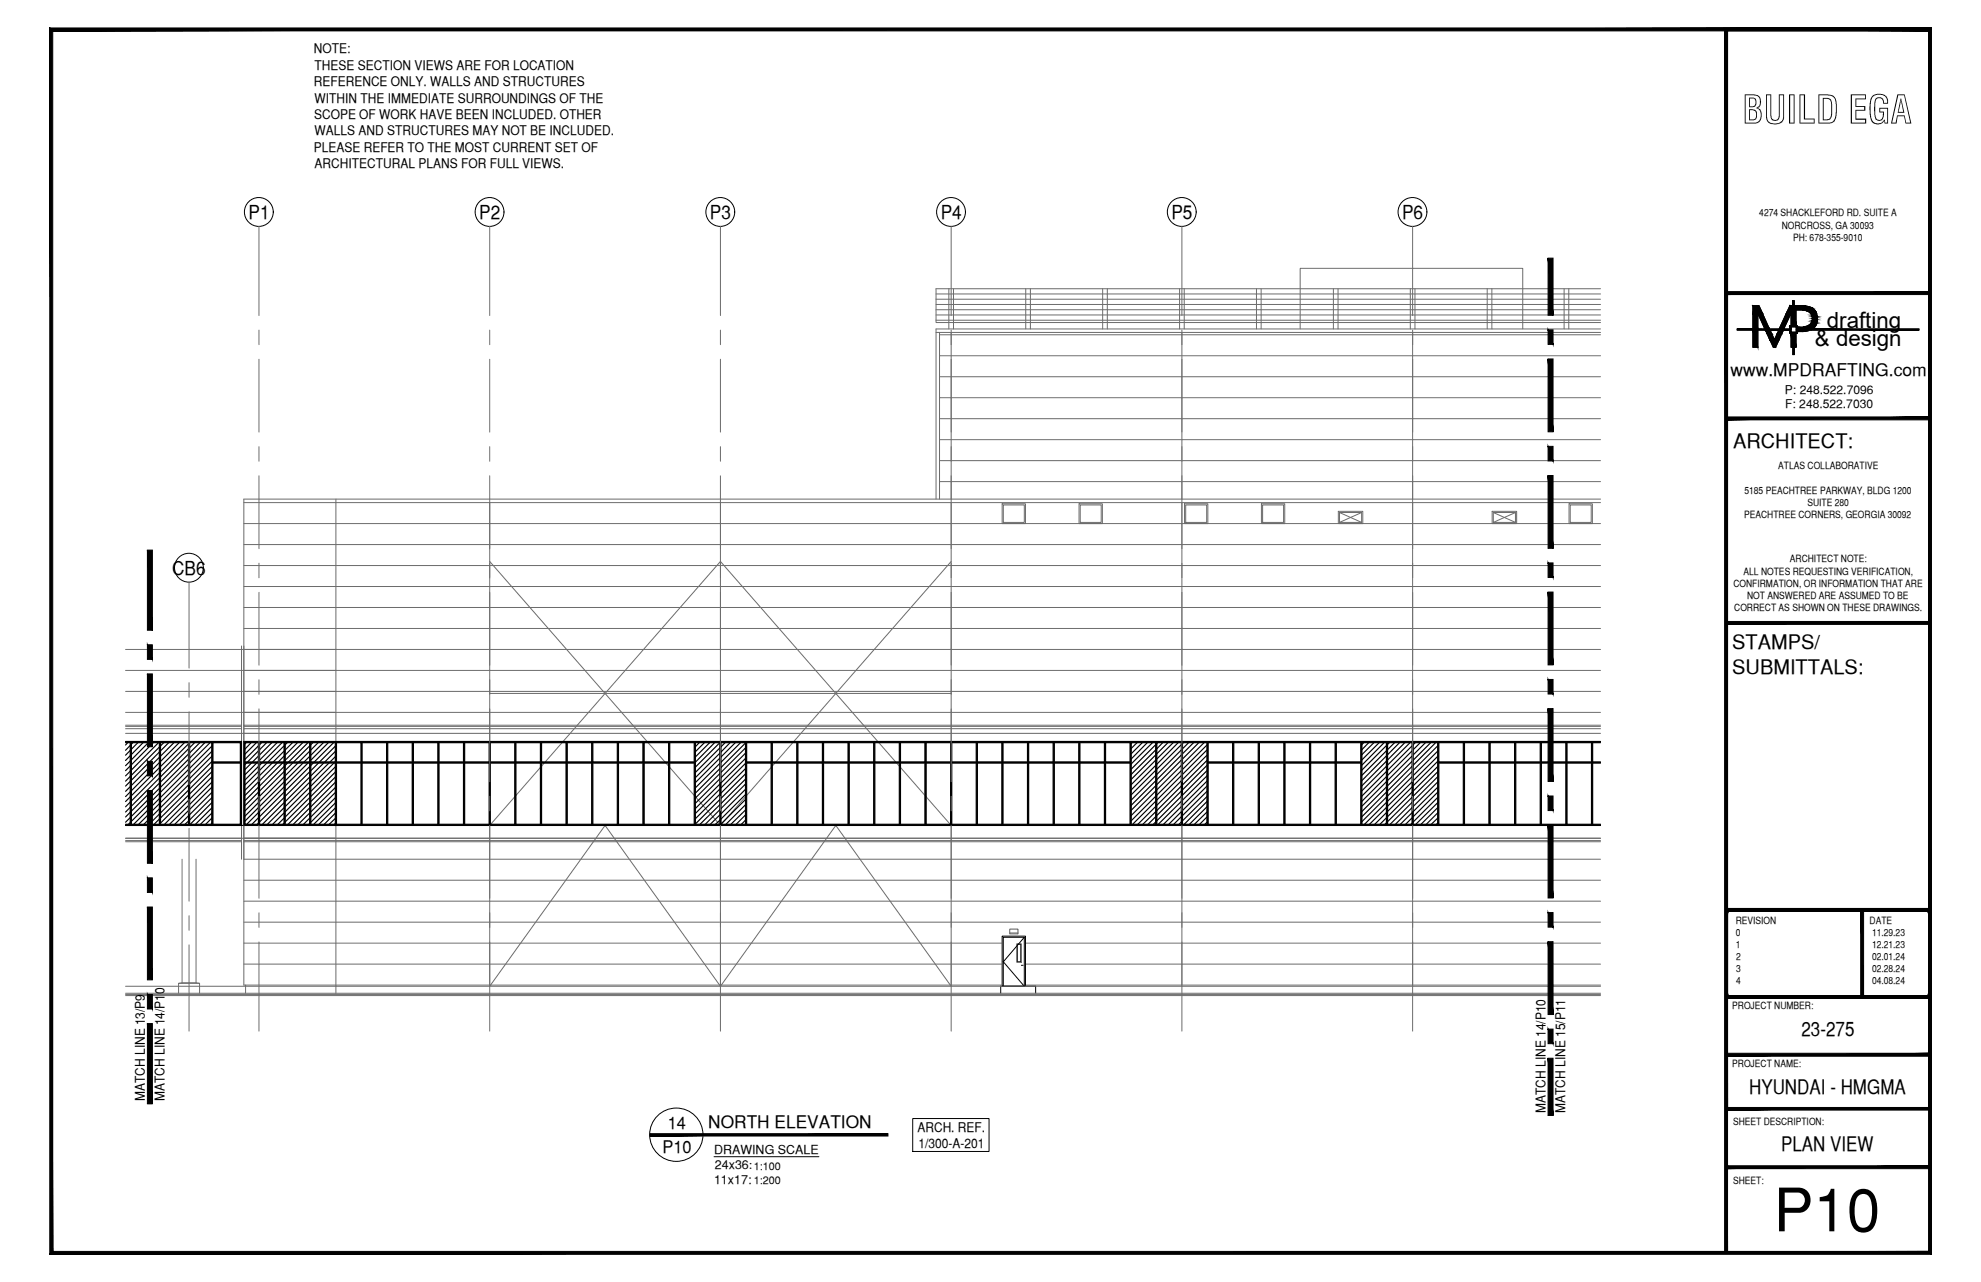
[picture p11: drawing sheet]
<svg xmlns="http://www.w3.org/2000/svg" width="432mm" height="279mm" viewBox="0 0 432 279" stroke-linecap="round" stroke-linejoin="round" font-family="sans-serif">
<defs><g id="words">
<text font-size="13.1" x="386.6" y="268.4">P10</text>
<text font-size="8.5" x="379.8" y="26.9">BUILD EGA</text>
<g font-size="4.9">
<text x="398.2" y="71.5">drafting</text>
<text x="395.6" y="75.5">&amp; design</text>
</g>
<g font-size="4.4">
<text x="377.8" y="97.5">ARCHITECT:</text>
<text x="377.6" y="141.5">STAMPS/</text>
<text x="377.6" y="146.9">SUBMITTALS:</text>
<text x="392.7" y="225.8">23-275</text>
<text x="381.3" y="238.5">HYUNDAI - HMGMA</text>
<text x="388.2" y="250.8">PLAN VIEW</text>
</g>
<g font-size="4.2">
<text x="54.2" y="47.8">P1</text>
<text x="104.5" y="47.8">P2</text>
<text x="154.7" y="47.8">P3</text>
<text x="205" y="47.8">P4</text>
<text x="255.3" y="47.8">P5</text>
<text x="305.6" y="47.8">P6</text>
<text x="37.5" y="125.2">CB6</text>
</g>
<g font-size="3.8">
<text x="377.2" y="82">www.MPDRAFTING.com</text>
<text x="145.5" y="246">14</text>
<text x="154.4" y="245.7">NORTH ELEVATION</text>
<text x="144.4" y="251.2">P10</text>
</g>
<g font-size="2.9">
<text x="68.4" y="11.6">NOTE:</text>
<text x="68.6" y="15.2">THESE SECTION VIEWS ARE FOR LOCATION</text>
<text x="68.4" y="18.8">REFERENCE ONLY. WALLS AND STRUCTURES</text>
<text x="68.6" y="22.4">WITHIN THE IMMEDIATE SURROUNDINGS OF THE</text>
<text x="68.5" y="25.9">SCOPE OF WORK HAVE BEEN INCLUDED. OTHER</text>
<text x="68.6" y="29.5">WALLS AND STRUCTURES MAY NOT BE INCLUDED.</text>
<text x="68.4" y="33">PLEASE REFER TO THE MOST CURRENT SET OF</text>
<text x="68.6" y="36.6">ARCHITECTURAL PLANS FOR FULL VIEWS.</text>
<text x="31.6" y="240" transform="rotate(-90 31.6 240)">MATCH LINE 13/P9</text>
<text x="35.9" y="240" transform="rotate(-90 35.9 240)">MATCH LINE 14/P10</text>
<text x="336.9" y="242.6" transform="rotate(-90 336.9 242.6)">MATCH LINE 14/P10</text>
<text x="341.2" y="242.6" transform="rotate(-90 341.2 242.6)">MATCH LINE 15/P11</text>
<text x="200" y="246.6">ARCH. REF.</text>
<text x="200.2" y="250.1">1/300-A-201</text>
</g>
<g font-size="2.7">
<text x="155.6" y="251.5">DRAWING SCALE</text>
<text x="155.8" y="254.8">24x36:</text>
<text x="155.6" y="258.1">11x17:</text>
</g>
<g font-size="2.6">
<text x="389.1" y="85.8">P: 248.522.7096</text>
<text x="389.1" y="89">F: 248.522.7030</text>
</g>
<g font-size="2.4">
<text x="164.3" y="255">1:100</text>
<text x="164.3" y="258.1">1:200</text>
</g>
<g font-size="2.2">
<text x="383.5" y="47.1">4274 SHACKLEFORD RD. SUITE A</text>
<text x="388.4" y="49.8">NORCROSS, GA 30093</text>
<text x="390.8" y="52.5">PH: 678-355-9010</text>
<text x="380.2" y="107.6">5185 PEACHTREE PARKWAY, BLDG 1200</text>
<text x="387.6" y="102.3">ATLAS COLLABORATIVE</text>
<text x="380.2" y="113">PEACHTREE CORNERS, GEORGIA 30092</text>
<text x="394" y="110.3">SUITE 280</text>
<text x="380" y="125.2">ALL NOTES REQUESTING VERIFICATION,</text>
<text x="390.1" y="122.6">ARCHITECT NOTE:</text>
<text x="377.8" y="127.9">CONFIRMATION, OR INFORMATION THAT ARE</text>
<text x="380.8" y="130.6">NOT ANSWERED ARE ASSUMED TO BE</text>
<text x="378" y="133.2">CORRECT AS SHOWN ON THESE DRAWINGS.</text>
<text x="378.3" y="201.3">REVISION</text>
<text x="378.4" y="204">0</text>
<text x="407.5" y="201.3">DATE</text>
<text x="408" y="204">11.29.23</text>
<text x="378.3" y="206.6">1</text>
<text x="378.5" y="209.2">2</text>
<text x="408" y="206.6">12.21.23</text>
<text x="408" y="209.2">02.01.24</text>
<text x="378.5" y="211.9">3</text>
<text x="378.5" y="214.5">4</text>
<text x="408" y="211.9">02.28.24</text>
<text x="408" y="214.5">04.08.24</text>
<text x="377.6" y="219.9">PROJECT NUMBER:</text>
<text x="377.6" y="232.5">PROJECT NAME:</text>
<text x="377.8" y="245.2">SHEET DESCRIPTION:</text>
<text x="377.8" y="257.9">SHEET:</text>
</g>
</g></defs>
<!-- layer: HEAVY_2 -->
<g fill="none" stroke="#000" stroke-width=".25">
<path d="M27.4 161.9h25v17.7h-25M27.4 161.7h25.1v18.1h-25.1M27.4 179.9h321.5M28.1 161.6l-.7 .8M28.4 161.6v18.3M28.5 161.6v18.3M28.6 161.6v18.3M29.2 161.6l-1.8 1.9M30.3 161.6l-2.9 3M31.4 161.6l-4 4.1M32.6 161.6l-5.2 5.3M33.7 161.6l-6.3 6.4"/>
<path d="M34.7 161.6v18.3M34.8 161.6l-7.4 7.5M34.9 161.6v18.3M35 161.6v18.3M35.9 161.6l-8.5 8.6M37 161.6l-9.6 9.7M38.2 161.6l-10.8 10.9M39.3 161.6l-11.9 12M40.4 161.6l-13 13.1M41.1 161.6v18.3M41.2 161.6v18.3l5.1-5.1M41.3 161.6v18.3"/>
<path d="M41.5 161.6l-14.1 14.2M42.7 161.6l-15.3 15.4M43.8 161.6l-16.4 16.5M44.9 161.6l-17.5 17.6M46 161.6l-18.3 18.3M46.2 161.6v18.3M46.3 161.6v18.3v-18.3M46.3 169.2l-10.7 10.7M46.3 171.4l-8.5 8.5M46.3 172.6l-7.3 7.3M46.3 176l-3.9 3.9M46.3 179.3l-.6 .6"/>
<path d="M46.3 162.5l-17.4 17.4M46.3 163.6l-16.3 16.3M46.3 164.7l-15.2 15.2M46.3 165.9l-14 14M46.3 167l-13 12.9M46.3 168.1l-11.8 11.8M46.3 170.4l-9.6 9.5M46.3 173.7l-6.2 6.2M46.3 177.1l-2.9 2.8M46.3 178.2l-1.7 1.7M46.3 166.2h6.2M46.3 166.3h6.2"/>
<path d="M46.3 166.1h6.2M46.4 161.6v18.3M52.6 161.6h-25.2h25.2v18.3M52.6 179.9h-25.2h25.2M53.3 166.2h98.1M53.3 166.3h98.1M53.3 166.1h98.1M53.8 161.7l-.5 .5M54.9 161.7l-1.6 1.7M56 161.7l-2.7 2.8M56.3 161.6v18.3M56.5 161.6v18.3"/>
<path d="M56.6 161.6v18.3M57.1 161.7l-3.8 3.9M58.2 161.7l-4.9 5.1M59.4 161.7l-6.1 6.1M60.5 161.7l-7.2 7.3M61.6 161.7l-8.3 8.4M61.9 161.6v18.3M62 161.6v18.3M62.2 161.6v18.3M62.7 161.7l-9.4 9.5M63.9 161.7l-10.6 10.6M65 161.7l-11.7 11.8"/>
<path d="M66.1 161.7l-12.8 12.9M67.2 161.7l-13.9 14M67.5 161.6v18.3M67.6 161.6v18.3M67.8 161.6v18.3M68.3 161.7l-15 15.1M69.5 161.7l-16.2 16.3M70.6 161.7l-17.3 17.4M71.7 161.7l-18 18.1M72.8 161.7l-18 18.1M73.1 161.6v18.3M73.2 162.5l-17.3 17.3"/>
<path d="M73.2 163.6l-16.1 16.2M73.2 164.8l-15 15M73.2 165.9l-13.9 13.9M73.2 167l-12.7 12.8M73.2 168.1l-11.7 11.7M73.2 169.2l-10.5 10.6M73.2 170.4l-9.4 9.4M73.2 171.5l-8.3 8.3M73.2 172.6l-7.2 7.2M73.2 173.7l-6 6.1M73.2 174.9l-4.9 4.9M73.2 176l-3.8 3.8"/>
<path d="M73.2 177.1l-2.7 2.7M73.2 178.2l-1.6 1.6M73.2 179.3l-.4 .5M73.2 161.6v18.3M73.3 161.6v18.3M78.7 161.6v18.3M78.8 161.6v18.3M78.9 161.6v18.3M84.3 161.6v18.3M84.4 161.6v18.3M84.5 161.6v18.3M89.9 161.6v18.3"/>
<path d="M90 161.6v18.3v-18.3M90.1 161.6v18.3M95.4 161.6v18.3M95.6 161.6v18.3M95.7 161.6v18.3M101 161.6v18.3M101.2 161.6v18.3M101.3 161.6v18.3M106.6 161.6v18.3M106.7 161.6v18.3M106.9 161.6v18.3M112.2 161.6v18.3"/>
<path d="M112.3 161.6v18.3M112.5 161.6v18.3M117.8 161.6v18.3M117.9 161.6v18.3M118 161.6v18.3M123.4 161.6v18.3M123.5 161.6v18.3M123.6 161.6v18.3M129 161.6v18.3M129.1 161.6v18.3M129.2 161.6v18.3M134.6 161.6v18.3"/>
<path d="M134.7 161.6v18.3M134.8 161.6v18.3M140.1 161.6v18.3M140.3 161.6v18.3v-18.3M140.4 161.6v18.3M145.7 161.6v18.3M145.9 161.6v18.3M146 161.6v18.3M151.3 161.6v18.3M151.4 161.7l.2-.1v18.3M151.4 167.3l5.8-5.7v18.3M151.4 161.6v18.3"/>
<path d="M152.7 161.6l-1.3 1.3M153.8 161.6l-2.4 2.4M154.9 161.6l-3.5 3.5M156 161.6l-4.6 4.6M156.9 161.6v18.3M157 161.6v18.3M158.3 161.6l-6.9 6.9M159.4 161.6l-8 8M160.5 161.6l-9.1 9.1M161.7 161.6l-10.3 10.2M162.5 161.6v18.3M162.6 161.8l-11.2 11.2"/>
<path d="M162.6 162.9l-11.2 11.2M162.6 164l-11.2 11.2M162.6 165.2l-11.2 11.1M162.6 166.2l-11.2 11.2M162.6 167.4l-11.2 11.2M162.6 168.5l-11.2 11.2M162.6 169.7l-10.3 10.2M162.6 170.8l-9.1 9.1M162.6 171.9l-8 8M162.6 173l-6.9 6.9M162.6 174.1l-5.8 5.8M162.6 175.3l-4.6 4.6"/>
<path d="M162.6 176.4l-3.5 3.5M162.6 177.5l-2.4 2.4M162.6 178.6l-1.2 1.3M162.6 179.8l-.2 .1M162.6 161.6v18.3M162.6 166.2h83.8M162.6 166.3h83.8M162.6 166.1h83.8M162.8 161.6v18.3M168.1 161.6v18.3M168.2 161.6v18.3M168.3 161.6v18.3"/>
<path d="M173.7 161.6v18.3M173.8 161.6v18.3M173.9 161.6v18.3M179.3 161.6v18.3M179.4 161.6v18.3M179.5 161.6v18.3M184.8 161.6v18.3M185 161.6v18.3M185.1 161.6v18.3M190.4 161.6v18.3M190.6 161.6v18.3M190.7 161.6v18.3"/>
<path d="M196 161.6v18.3M196.2 161.6v18.3M196.3 161.6v18.3M201.6 161.6v18.3M201.7 161.6v18.3v-18.3M201.9 161.6v18.3M207.2 161.6v18.3M207.3 161.6v18.3M207.5 161.6v18.3M212.8 161.6v18.3M212.9 161.6v18.3M213 161.6v18.3"/>
<path d="M218.4 161.6v18.3M218.5 161.6v18.3M218.6 161.6v18.3M224 161.6v18.3M224.1 161.6v18.3M224.2 161.6v18.3M229.6 161.6v18.3M229.7 161.6v18.3M229.8 161.6v18.3M235.1 161.6v18.3M235.3 161.6v18.3M235.4 161.6v18.3"/>
<path d="M240.7 161.6v18.3M240.9 161.6v18.3M241 161.6v18.3M246.3 161.6v18.3M246.4 161.6v18.3M246.6 161.6v18.3M247 161.6l-.6 .6M248.1 161.6l-1.7 1.7M249.2 161.6l-2.8 2.8M250.3 161.6l-3.9 3.9M251.5 161.6l-5.1 5M251.9 161.6v18.3"/>
<path d="M252 161.6v18.3M252.2 161.6v18.3M252.6 161.6l-6.2 6.2M253.7 161.6l-7.3 7.3M254.8 161.6l-8.4 8.4M256 161.6l-9.6 9.5M257 161.6l-10.6 10.7M257.5 161.6v18.3M257.6 161.6v18.3M257.7 161.6v18.3M258.2 161.6l-11.8 11.8M259.3 161.6l-12.9 12.9"/>
<path d="M260.4 161.6l-14 14M261.6 161.6l-15.2 15.1M262.7 161.6l-16.3 16.3M263.1 161.6v18.3M263.2 161.6v18.3v-18.3M263.2 162.2l-16.8 16.8M263.2 163.3l-16.6 16.6M263.2 164.5l-15.4 15.4M263.2 165.6l-14.3 14.3M263.2 166.7l-13.2 13.2M263.2 167.8l-12.1 12.1M263.2 169l-11 10.9"/>
<path d="M263.2 170.1l-9.8 9.8M263.2 171.2l-8.7 8.7M263.2 172.3l-7.6 7.6M263.2 173.5l-6.5 6.4M263.2 174.6l-5.3 5.3M263.2 175.7l-4.2 4.2M263.2 176.8l-3.1 3.1M263.2 177.9l-2 2M263.2 179.1l-.8 .8M263.2 166.2h33.5M263.2 166.3h33.5M263.2 166.1h33.5"/>
<path d="M263.3 161.6v18.3M268.7 161.6v18.3M268.8 161.6v18.3M268.9 161.6v18.3M274.3 161.6v18.3M274.4 161.6v18.3M274.5 161.6v18.3M279.8 161.6v18.3M280 161.6v18.3M280.1 161.6v18.3M285.4 161.6v18.3M285.6 161.6v18.3"/>
<path d="M285.7 161.6v18.3M291 161.6v18.3M291.1 161.6v18.3M291.3 161.6v18.3M296.6 161.6v18.3M296.7 161.6v18.3M296.9 161.6v18.3M297.5 161.6l-.8 .8M298.6 161.6l-1.9 1.9M299.7 161.6l-3 3M300.9 161.6l-4.2 4.1M301.9 161.6l-5.2 5.3"/>
<path d="M302.2 161.6v18.3M302.3 161.6v18.3M302.5 161.6v18.3M303.1 161.6l-6.4 6.4M304.2 161.6l-7.5 7.5M305.3 161.6l-8.6 8.6M306.5 161.6l-9.8 9.8M307.6 161.6l-10.9 10.9M307.8 161.6v18.3M307.9 161.6v18.3M308 161.6v18.3M308.7 161.6l-12 12"/>
<path d="M309.8 161.6l-13.1 13.2M311 161.6l-14.3 14.2M312.1 161.6l-15.4 15.4M313.2 161.6l-16.5 16.5M313.4 161.6v18.3M313.5 162.4l-16.8 16.8M313.5 163.6l-16.3 16.3M313.5 164.7l-15.2 15.2M313.5 165.8l-14.1 14.1M313.5 166.9l-13 13M313.5 168.1l-11.9 11.8M313.5 169.2l-10.7 10.7"/>
<path d="M313.5 170.3l-9.6 9.6M313.5 171.4l-8.5 8.5M313.5 172.5l-7.4 7.4M313.5 173.7l-6.2 6.2M313.5 174.8l-5.1 5.1M313.5 175.9l-4 4M313.5 177l-2.9 2.9M313.5 178.2l-1.8 1.7M313.5 179.3l-.6 .6M313.5 161.6v18.3M313.5 166.2h35.4M313.5 166.3h35.4"/>
<path d="M313.5 166.1h35.4M313.6 161.6v18.3M319 161.6v18.3M319.1 161.6v18.3M319.2 161.6v18.3M324.5 161.6v18.3M324.7 161.6v18.3v-18.3M324.8 161.6v18.3M330.1 161.6v18.3M330.3 161.6v18.3M330.4 161.6v18.3M335.7 161.6v18.3"/>
<path d="M335.9 161.6v18.3M336 161.6v18.3M341.3 161.6v18.3M341.4 161.6v18.3M341.6 161.6v18.3M346.9 161.6v18.3M347 161.6v18.3M347.2 161.6v18.3M348.9 161.9h-295.5v17.7h295.5M348.9 161.7h-295.6v18.1h295.6M348.9 161.6h-295.8v18.3"/>
</g>
<!-- layer: LIGHT_2 -->
<g fill="none" stroke="#6c6c6c" stroke-width=".22">
<path d="M204 64.1h144.9M204 65.2h144.9M204 66.4h144.9M204 67.5h144.9M204 68.6h144.9M204 69.8h144.9M204 72.5h144.9M204.8 77.5h144.1M204.8 73h144.1M204.8 72.5v36.3M206.8 62.9v8.8M207.3 72.5v36.3"/>
<path d="M207.8 62.9v8.8M223.6 62.9v8.8M224.6 62.9v8.8M240.3 62.9v8.8M241.4 62.9v8.8M257.1 62.9v8.8M257.6 72.5v36.3M258.1 62.9v8.8M273.9 62.9v8.8M274.9 62.9v8.8M283.4 71.7v-13.2h48.5v13.2M290.6 62.9v8.8"/>
<path d="M291.7 62.9v8.8M307.4 62.9v8.8M307.9 72.5v36.3M308.4 62.9v8.8M324.2 62.9v8.8M325.2 62.9v8.8M340.9 62.9v8.8M341.9 62.9v8.8M348.9 62.9h-144.9v7.4h144.9M348.9 71.7h-144.9v37.1M204.8 95.8h144.1M204.8 91.2h144.1"/>
<path d="M204.8 86.7h144.1M204.8 82.1h144.1M53.1 118.7h295.8M53.1 114.1h295.8M53.1 109.5h295.8M73.2 108.8v107.7M106.7 109.5v105.2M157 109.5v105.2M204.8 100.4h144.1M204.8 105h144.1M207.3 109.5v105.2M218.4 109.8h5.1v4.3h-5.1z"/>
<path d="M218.7 110h4.6v3.9h-4.6zM235.2 109.8h5.1v4.3h-5.1zM235.5 110h4.5v3.9h-4.5zM257.6 109.5v105.2M258.2 109.8h5.1v4.3h-5.1zM258.4 110h4.6v3.9h-4.6zM275 109.8h5v4.3h-5zM275.2 110h4.6v3.9h-4.6zM291.7 111.4h5.4v2.7h-5.4zM292 111.7h4.8v2.2h-4.8zM292 111.7l4.8 2.2M296.8 111.7l-4.8 2.2"/>
<path d="M307.9 109.5v105.2M325.2 111.4h5.4v2.7h-5.4zM325.5 111.7h4.8v2.2h-4.8zM325.5 111.7l4.8 2.2M330.3 111.7l-4.8 2.2M342 109.8h5.1v4.3h-5.1zM342.3 110h4.5v3.9h-4.5zM348.9 108.8h-295.8v105.9h295.8M53.1 137h295.8M53.1 132.4h295.8M53.1 127.8h295.8M53.1 123.3h295.8"/>
<path d="M106.7 122.4l50.3 57.5 50.3-57.5M27.4 159.8h321.5M27.4 155.3h321.5M27.4 150.7h321.5M27.4 146.1h321.5M27.4 141.5h321.5M27.4 158.8h25.2M27.4 158.3h25.2M27.4 158.1h25.2M52.6 140.8v20.8M53.1 158.8h295.8M53.1 158.3h295.8"/>
<path d="M53.1 158.1h295.8M106.7 151.1h100.6M52.6 179.9v7.4M106.7 179.9l50.3-57.5 50.3 57.5M27.4 182.7h321.5M27.4 183.2h25.2M27.4 183.5h25.2M39.7 187.3v26.9M42.7 187.3v26.9M53.1 196.4h295.8M53.1 191.8h295.8M53.1 187.3h295.8"/>
<path d="M53.1 183.2h295.8M53.1 183.5h295.8M27.4 214.9h321.5M27.4 216.7h321.5M27.4 217h321.5M27.4 216.5h321.5M38.9 216.5v-2.2l.8-.1 3.8 .1v2.2M38.9 214.3h4.6M53.1 210.1h295.8M53.1 205.5h295.8M53.1 201h295.8M53.5 214.7v1.8"/>
<path d="M106.7 214.9l25.2-35 25.1 35 25.2-35 25.1 35"/>
</g>
<!-- layer: DOOR -->
<path d="M218.4 214.9h5.1" fill="none" stroke="#fff" stroke-width=".22"/>
<path d="M218.4 204h5.1l-5.1 10.9zM223.5 204l-5.1 10.9h5.1z" fill="#fff" stroke="#fff" stroke-width=".22"/>
<path d="M218.4 204h5.1v10.9h-5.1z" fill="none" stroke="#000" stroke-width=".22"/>
<!-- layer: A-STR -->
<path d="M218.1 216.5v-1.6h7.6v1.6" fill="none" stroke="#000" stroke-width=".22"/>
<!-- layer: A-WIN -->
<path d="M218.7 204.3h4.6v10.6h-4.6zM222.6 210.4h.4" fill="none" stroke="#000" stroke-width=".22"/>
<!-- layer: A-ELEV-WIN-OPEN -->
<path d="M223.3 204.3l-4.6 5.3 4.6 5.3" fill="none" stroke="#000" stroke-width=".22"/>
<!-- layer: A_MEDI -->
<path d="M221.7 205.8h.8v3.8h-.8z" fill="none" stroke="#000" stroke-width=".22"/>
<!-- layer: A_XTHI -->
<path d="M221.6 205.7h1v4h-1z" fill="none" stroke="#6c6c6c" stroke-width=".22"/>
<!-- layer: A-ELEV-OUT4 -->
<path d="M220.1 203.5h1.8" fill="none" stroke="#fff" stroke-width=".22"/>
<g fill="#fff" stroke="#fff" stroke-width=".22">
<path d="M220.1 202.5l1.8 1v-1zM220.1 202.5l1.8 1h-1.8z"/>
<path d="M220.1 202.5l1.8 1v-1zM220.1 202.5l1.8 1h-1.8z"/>
</g>
<path d="M220.1 202.5h1.8v1h-1.8zM220.1 203.3h1.8" fill="none" stroke="#6c6c6c" stroke-width=".22"/>
<!-- layer: GRID LINES -->
<g fill="none" stroke="#000" stroke-width=".22">
<circle cx="56.4" cy="46.2" r="3.1"/>
<circle cx="106.7" cy="46.2" r="3.1"/>
<circle cx="157" cy="46.2" r="3.1"/>
<circle cx="207.3" cy="46.2" r="3.1"/>
<circle cx="257.6" cy="46.2" r="3.1"/>
<circle cx="307.9" cy="46.2" r="3.1"/>
<circle cx="41.2" cy="123.7" r="3.1"/>
</g>
<g fill="none" stroke="#6c6c6c" stroke-width=".22">
<path d="M56.5 49.3v19.5M106.7 49.3v19.5M157 49.3v19.5M207.3 49.3v19.5M257.6 49.3v19.5M307.9 49.3v19.5M56.5 71.9v3.2M56.5 78.3v15.9M106.7 71.9v3.2M106.7 78.3v15.9M157 71.9v3.2M157 78.3v15.9"/>
<path d="M207.3 71.9v3.2M207.3 78.3v15.9M257.6 71.9v3.2M257.6 78.3v15.9M307.9 71.9v3.2M307.9 78.3v15.9M56.5 97.3v3.2M106.7 97.3v3.2M157 97.3v3.2M207.3 97.3v3.2M257.6 97.3v3.2M307.9 97.3v3.2"/>
<path d="M56.5 103.7v15.9M106.7 103.7v15.9M157 103.7v15.9M207.3 103.7v15.9M257.6 103.7v15.9M307.9 103.7v15.9M41.2 126.9v18.7M56.5 122.7v3.2M56.5 129.1v15.9M106.7 122.7v3.2M106.7 129.1v15.9M157 122.7v3.2"/>
<path d="M157 129.1v15.9M207.3 122.7v3.2M207.3 129.1v15.9M257.6 122.7v3.2M257.6 129.1v15.9M307.9 122.7v3.2M307.9 129.1v15.9M41.2 148.8v3.2M41.2 155.1v15.9M56.5 148.1v3.2M56.5 154.5v15.9M106.7 148.1v3.2"/>
<path d="M106.7 154.5v15.9M157 148.1v3.2M157 154.5v15.9M207.3 148.1v3.2M207.3 154.5v15.9M257.6 148.1v3.2M257.6 154.5v15.9M307.9 148.1v3.2M307.9 154.5v15.9M41.2 174.2v3.2M56.5 173.5v3.2M56.5 179.9v15.9"/>
<path d="M106.7 173.5v3.2M106.7 179.9v15.9M157 173.5v3.2M157 179.9v15.9M207.3 173.5v3.2M207.3 179.9v15.9M257.6 173.5v3.2M257.6 179.9v15.9M307.9 173.5v3.2M307.9 179.9v15.9M41.2 180.5v15.9M41.2 199.6v3.2"/>
<path d="M56.5 198.9v3.2M106.7 198.9v3.2M157 198.9v3.2M207.3 198.9v3.2M257.6 198.9v3.2M307.9 198.9v3.2M41.2 205.9v18.8M56.5 205.3v19.4M106.7 205.3v19.4M157 205.3v19.4M207.3 205.3v19.4M257.6 205.3v19.4"/>
<path d="M307.9 205.3v19.4"/>
</g>
<!-- layer: MEDIUM_2 -->
<g fill="#000" stroke="#000" stroke-width=".22">
<path d="M337.4 56.3l1.1 12.4v-12.4zM337.4 56.3l1.1 12.4h-1.1z"/>
<path d="M337.4 71.9l1.1 3.2v-3.2zM337.4 71.9l1.1 3.2h-1.1z"/>
<path d="M337.4 78.2l1.1 15.9v-15.9zM337.4 78.2l1.1 15.9h-1.1z"/>
<path d="M337.4 97.3l1.1 3.2v-3.2zM337.4 97.3l1.1 3.2h-1.1z"/>
<path d="M32.1 119.9l1.1 17.5v-17.5zM32.1 119.9l1.1 17.5h-1.1z"/>
<path d="M337.4 103.6l1.1 15.9v-15.9zM337.4 103.6l1.1 15.9h-1.1z"/>
<path d="M337.4 122.7l1.1 3.2v-3.2zM337.4 122.7l1.1 3.2h-1.1z"/>
<path d="M337.4 129l1.1 15.9v-15.9zM337.4 129l1.1 15.9h-1.1z"/>
<path d="M32.1 140.5l1.1 3.2v-3.2zM32.1 140.5l1.1 3.2h-1.1z"/>
<path d="M32.1 146.9l1.1 15.9v-15.9zM32.1 146.9l1.1 15.9h-1.1z"/>
<path d="M337.4 148.1l1.1 3.2v-3.2zM337.4 148.1l1.1 3.2h-1.1z"/>
<path d="M337.4 154.4l1.1 15.9v-15.9zM337.4 154.4l1.1 15.9h-1.1z"/>
<path d="M32.1 165.9l1.1 3.2v-3.2zM32.1 165.9l1.1 3.2h-1.1z"/>
<path d="M32.1 172.3l1.1 15.9v-15.9zM32.1 172.3l1.1 15.9h-1.1z"/>
<path d="M337.4 173.5l1.1 3.2v-3.2zM337.4 173.5l1.1 3.2h-1.1z"/>
<path d="M337.4 179.8l1.1 15.9v-15.9zM337.4 179.8l1.1 15.9h-1.1z"/>
<path d="M32.1 191.3l1.1 3.2v-3.2zM32.1 191.3l1.1 3.2h-1.1z"/>
<path d="M32.1 197.7l1.1 15.9v-15.9zM32.1 197.7l1.1 15.9h-1.1z"/>
<path d="M337.4 198.9l1.1 3.2v-3.2zM337.4 198.9l1.1 3.2h-1.1z"/>
<path d="M32.1 216.7l1.1 3.2v-3.2zM32.1 216.7l1.1 3.2h-1.1z"/>
<path d="M337.4 205.2l1.1 15.9v-15.9zM337.4 205.2l1.1 15.9h-1.1z"/>
<path d="M32.1 223.1l1.1 17.4v-17.4zM32.1 223.1l1.1 17.4h-1.1z"/>
<path d="M337.4 224.3l1.1 3.2v-3.2zM337.4 224.3l1.1 3.2h-1.1z"/>
<path d="M337.4 230.6l1.1 12.5v-12.5zM337.4 230.6l1.1 12.5h-1.1z"/>
</g>
<path d="M32.1 240.5h1.1M155.6 252.1h22.9M337.4 243.1h1.1" fill="none" stroke="#000" stroke-width=".22"/>
<!-- layer: SYMBOLS -->
<path d="M141.7 247.1v.5l51.8-.5zM141.7 247.6l51.8-.5v.5z" fill="#000" stroke="#000" stroke-width=".22"/>
<circle cx="147.4" cy="247.3" r="5.8" fill="none" stroke="#000" stroke-width=".22"/>
<!-- layer: NOTES -->
<path d="M198.9 243.8h16.7v7.2h-16.7z" fill="none" stroke="#000" stroke-width=".22"/>
<!-- layer: TITLE BLOCK -->
<g fill="#000" stroke="#000" stroke-width=".22">
<path d="M393.1 71.3h2.4zM394.3 68h1.6z"/>
<path d="M376.3 6.5v.2h44.1zM376.3 6.5h44.3l-.2 .2z"/>
<path d="M375.9 6.4l.7 266.6v-266.6zM375.9 6.4l.7 266.6h-.7z"/>
<path d="M420.6 6.5l-.2 .2 .2 234.9zM420.4 6.7l.2 234.9h-.2z"/>
<path d="M421 6.1l-.6 .6 .6 266.7zM420.4 6.7l.6 266.7-.6-.7zM10.9 273.4h410.1l-.6-.7zM10.9 273.4l.6-.7h408.9zM10.9 6.1v267.3l.6-.7zM10.9 6.1l.6 .6v266zM10.9 6.1l.6 .6 409.5-.6zM11.5 6.7l409.5-.6-.6 .6z"/>
<path d="M382.1 68.3h1.1zM382.1 68.3h1.1z"/>
<path d="M382.1 68.3l1.1 3.3v-3.3zM382.1 68.3l1.1 3.3h-1.1z"/>
<path d="M382.1 72.1l1.1 3.6v-3.6zM382.1 72.1l1.1 3.6h-1.1z"/>
<path d="M382.1 66.6l2.1 1.7-.8-1.7zM382.1 66.6l2.1 1.7h-2.1z"/>
<path d="M383.2 68.3h1zM383.2 68.3h1z"/>
<path d="M383.2 68.3l2.4 3.3-1.4-3.3zM383.2 68.3l2.4 3.3h-1z"/>
<path d="M384.9 72.1l1.3 .7-.3-.7zM384.9 72.1l1.3 .7h-1z"/>
<path d="M385.2 72.8l1.6 1.2-.6-1.2zM385.2 72.8l1.6 1.2h-1z"/>
<path d="M385.8 74l1.2 1.7 .8-1.7zM385.8 74l1.2 1.7h-.5z"/>
<path d="M387.3 72.8l.5 1.2 .6-1.2zM387.3 72.8l.5 1.2h-1z"/>
<path d="M387.7 72.1l.7 .7 .3-.7zM387.7 72.1l.7 .7h-1.1z"/>
<path d="M389.4 68.3l-.5 3.3 1.5-3.3zM389.4 68.3l-.5 3.3h-1z"/>
<path d="M390.1 71.2l.3 .5v-.5zM390.1 71.2l.3 .5h-.3z"/>
<path d="M378.7 71.7l11.7 .2v-.2zM378.7 71.7l11.7 .2h-11.7z"/>
<path d="M390.1 71.9l.3 .5v-.5zM390.1 71.9l.3 .5h-.3z"/>
<path d="M390.1 66.6l.6 1.7v-1.7zM390.1 66.6l.6 1.7h-1.3z"/>
<path d="M390.4 68.3l.3 2.6v-2.6zM390.4 68.3l.3 2.6h-.3z"/>
<path d="M390.4 72.8l.3 2.9v-2.9zM390.4 72.8l.3 2.9h-.3z"/>
<path d="M390.8 65.5l.3 5.5v-5.5zM390.8 65.5l.3 5.5h-.3z"/>
<path d="M390.8 72.6l.3 4.7v-4.7zM390.8 72.6l.3 4.7h-.3z"/>
<path d="M391.2 67.6l.3 3.3v-3.3zM391.2 67.6l.3 3.3h-.3z"/>
<path d="M391.2 72.8l.3 2.9v-2.9zM391.2 72.8l.3 2.9h-.3z"/>
<path d="M390.1 71l1.7 .2v-.2zM390.1 71l1.7 .2h-1.7z"/>
<path d="M391.5 71.2l.3 .5v-.5zM391.5 71.2l.3 .5h-.3z"/>
<path d="M391.5 71.9l.3 .5v-.5zM391.5 71.9l.3 .5h-.3z"/>
<path d="M390.1 72.4l1.7 .2v-.2zM390.1 72.4l1.7 .2h-1.7z"/>
<path d="M391.2 66.6l2.4 .1zM391.2 66.6l2.4 .1z"/>
<path d="M391.2 66.7l3.1 .2-.7-.2zM391.2 66.7l3.1 .2h-3.1z"/>
<path d="M391.9 72.2h1.7zM391.9 72.2l1.2 .1z"/>
<path d="M391.9 72.1l1.7 .1 .6-.1zM391.9 72.1l1.7 .1h-1.7z"/>
<path d="M391.2 66.9l3.8 .2-.7-.2zM391.2 66.9l3.8 .2h-3.8z"/>
<path d="M391.2 67.1l4.2 .3-.4-.3zM391.2 67.1l4.2 .3h-4.2z"/>
<path d="M391.2 67.4l4.3 .2-.1-.2zM391.2 67.4l4.3 .2h-4.3z"/>
<path d="M392.9 67.6h2.6zM392.9 67.6h2.6z"/>
<path d="M393.3 67.6l2.3 .1-.1-.1zM393.3 67.6l2.3 .1zM393.6 67.7h2zM393.6 67.7h2z"/>
<path d="M393.4 71.2l2.1 .1zM393.1 71.3h2.4zM393.1 71.3h2.4z"/>
<path d="M391.9 71.3l3.3 .3 .3-.3zM391.9 71.3l3.3 .3h-3.3z"/>
<path d="M393.6 67.7l2.1 .1-.1-.1zM393.6 67.7l2.1 .1z"/>
<path d="M393.8 71.2h1.8zM393.4 71.2h2.1z"/>
<path d="M394 67.8l1.9 .2-.2-.2zM394 67.8l1.9 .2h-1.6zM394.3 68h1.6z"/>
<path d="M394.1 71.1l1.5 .1 .1-.1zM393.8 71.2l.3-.1 1.5 .1z"/>
<path d="M394.2 70.9l1.5 .2 .1-.2zM394.2 70.9l1.5 .2h-1.6z"/>
<path d="M394.4 68l1.5 .2v-.2zM394.4 68l1.5 .2h-1.3z"/>
<path d="M394.4 70.9h1.5zM394.2 70.9h1.6z"/>
<path d="M394.6 68.2l1.4 .1-.1-.1zM394.6 68.2l1.4 .1h-1.3z"/>
<path d="M394.6 70.7l1.3 .2v-.2zM394.6 70.7l1.3 .2h-1.5z"/>
<path d="M394.7 68.3l1.3 .2v-.2zM394.7 68.3l1.3 .2h-1.2z"/>
<path d="M394.8 68.5l1.2 .2v-.2zM394.8 68.5l1.2 .2h-1.1zM394.9 68.7h1.1zM394.9 68.7h1.1z"/>
<path d="M394.8 70.4l1.2 .1v-.1zM394.8 70.4l1.2 .1h-1.3z"/>
<path d="M394.7 70.5l1.2 .2 .1-.2zM394.7 70.5l1.2 .2h-1.3z"/>
<path d="M394.9 68.7l1.2 .3-.1-.3zM394.9 68.7l1.2 .3h-1.1z"/>
<path d="M394.9 70.2l1.1 .2v-.2zM394.9 70.2l1.1 .2h-1.2z"/>
<path d="M395 69l1.1 .2v-.2zM395 69l1.1 .2h-1.1z"/>
<path d="M395 69.2l1.1 .2v-.2zM395 69.2l1.1 .2h-1.1z"/>
<path d="M395 69.4l1.1 .3v-.3zM395 69.4l1.1 .3h-1.1z"/>
<path d="M395 69.7l1.1 .1v-.1zM395 69.7l1.1 .1h-1.1z"/>
<path d="M395 69.8l1 .4 .1-.4zM395 69.8l1 .4h-1.1zM394.9 70.2h1.1zM394.9 70.2h1.1z"/>
<path d="M391.5 71.7l26.8 .2v-.2zM391.5 71.7l26.8 .2h-26.8z"/>
<path d="M376.3 64.2h44.3v-.6zM376.3 63.6h44.3l-44.3 .6z"/>
<path d="M376.3 91.5h44.3v-.6zM376.3 90.9h44.3l-44.3 .6z"/>
<path d="M376.3 136.1h44.3v-.7zM376.3 135.4h44.3l-44.3 .7z"/>
<path d="M405.6 198.3l.6 19v-19zM405.6 198.3l.6 19h-.6z"/>
<path d="M420.4 198.6v18.4l.2-18.6zM420.6 198.4v18.8l-.2-.2z"/>
<path d="M420.4 198.6v18.4l.2-18.6zM420.6 198.4v18.8l-.2-.2z"/>
<path d="M420.6 198l-.2 .6 .2-.2zM376.3 198h44.3l-.2 .6zM376.3 198l.3 .6h43.8zM376.3 198l.3 .6-.3-.2z"/>
<path d="M420.6 198l-.2 .6 .2-.2zM376.3 198h44.3l-.2 .6zM376.3 198l.3 .6h43.8zM376.3 198l.3 .6-.3-.2z"/>
<path d="M376.6 217l-.3 .2v.4zM376.6 217l44 .6h-44.3zM376.6 217l44 .6-.2-.6zM420.4 217l.2 .2v.4z"/>
<path d="M376.6 217l-.3 .2v.4zM376.6 217l44 .6h-44.3zM376.6 217l44 .6-.2-.6zM420.4 217l.2 .2v.4z"/>
<path d="M376.6 198.6l-.3 18.6 .3-.2zM376.3 198.4l.3 .2-.3 18.6z"/>
<path d="M376.6 198.6l-.3 18.6 .3-.2zM376.3 198.4l.3 .2-.3 18.6z"/>
<path d="M376.3 217.4h44.3v-.3zM376.3 217.1h44.3l-44.3 .3z"/>
<path d="M376.3 230.2h44.3v-.6zM376.3 229.6h44.3l-44.3 .6z"/>
<path d="M376.2 254.1v.6l44.5-.6zM376.2 254.7l44.5-.6v.6z"/>
<path d="M376.2 241.4v.5l44.5-.5zM376.2 241.9l44.5-.5v.5z"/>
<path d="M376.3 6.5v235.1h.3zM376.3 6.5h.3v235.1z"/>
</g>
<g fill="none" stroke="#000" stroke-width=".22">
<path d="M378.7 71.7h11.4v-.7h.7v-5.5h.3v5.5h.7v.7h26.5v.2h-26.5v.7h-.7v4.7h-.3v-4.7h-.7v-.7h-11.4zM382.1 72.1h1.1v3.6h-1.1zM382.1 66.6h1.3l2.2 5h-1l-1.4-3.3v3.3h-1.1zM384.9 72.1h1l.9 1.9 .9-1.9h1l-1.7 3.6h-.5zM390.1 66.6h.6v4.3h-.3v-2.6l-1.5 3.3h-1zM390.4 71.2h1.1v1.2h-1.1zM390.4 72.8h.3v2.9h-.3zM391.2 72.8h.3v2.9h-.3zM392.8 67.6l.8 .1 .7 .3M392.9 66.6l1.3 .2 .8 .3M392.9 66.6h-1.7v4.3h.3v-3.3h1.4M393.1 71.3h-1.2v.3h3.3"/>
<path d="M394.2 72.1h-2.3v.2h1.2M394.2 72l-1.1 .2M394.3 70.8l-1.3 .4M394.3 68l.6 .7 .1 .7M395 67.1l.6 .5 .4 1.1M395 69.4l-.1 .7-.6 .7M396 70.1l-.3 .8-.5 .7M396.1 68.7v.7M396.1 69.4v.7"/>
</g>
<use href="#words"/>
</svg>
